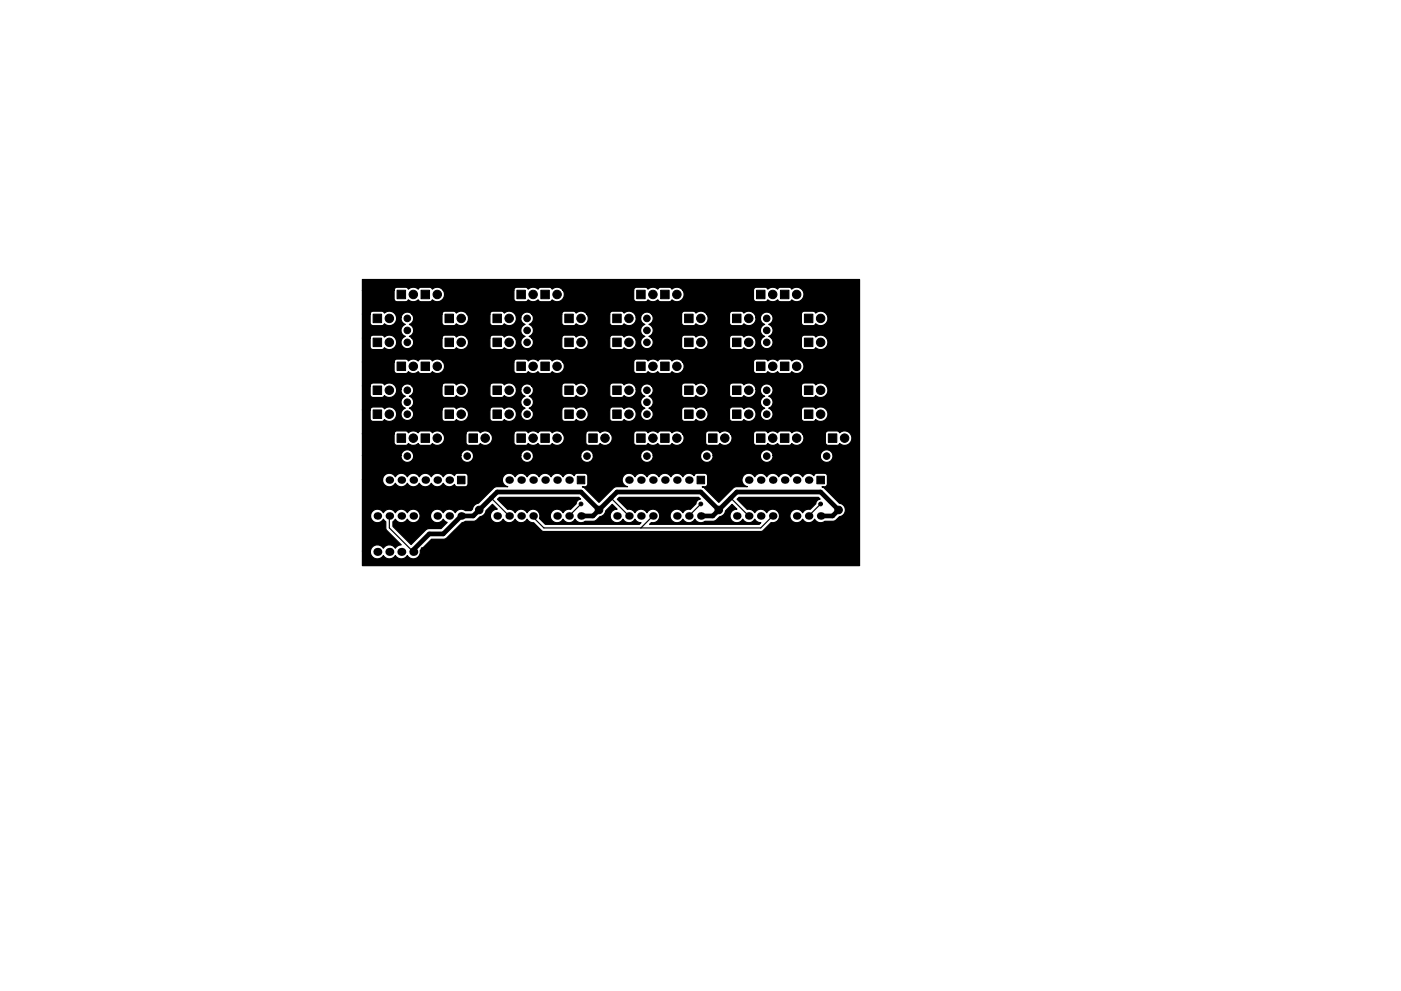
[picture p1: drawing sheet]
<svg xmlns="http://www.w3.org/2000/svg" width="297mm" height="210mm" viewBox="0 0 297 210" stroke-linecap="round" stroke-linejoin="round" font-family="sans-serif">
<g fill="#000">
<circle cx="91.4" cy="72.6" r=".7"/>
<circle cx="91.4" cy="67.6" r=".7"/>
<circle cx="91.4" cy="70.1" r=".7"/>
<circle cx="116.8" cy="72.6" r=".7"/>
<circle cx="116.8" cy="70.1" r=".7"/>
<circle cx="116.8" cy="67.6" r=".7"/>
<circle cx="142.2" cy="72.6" r=".7"/>
<circle cx="142.2" cy="70.1" r=".7"/>
<circle cx="142.2" cy="67.6" r=".7"/>
<circle cx="167.6" cy="70.1" r=".7"/>
<circle cx="167.6" cy="72.6" r=".7"/>
<circle cx="167.6" cy="67.6" r=".7"/>
<circle cx="91.4" cy="87.9" r=".7"/>
<circle cx="91.4" cy="96.8" r=".7"/>
<circle cx="91.4" cy="82.8" r=".7"/>
<circle cx="91.4" cy="85.3" r=".7"/>
<circle cx="104.1" cy="96.8" r=".7"/>
<circle cx="116.8" cy="85.3" r=".7"/>
<circle cx="116.8" cy="82.8" r=".7"/>
<circle cx="116.8" cy="96.8" r=".7"/>
<circle cx="116.8" cy="87.9" r=".7"/>
<circle cx="129.5" cy="96.8" r=".7"/>
<circle cx="142.2" cy="82.8" r=".7"/>
<circle cx="142.2" cy="87.9" r=".7"/>
<circle cx="142.2" cy="96.8" r=".7"/>
<circle cx="142.2" cy="85.3" r=".7"/>
<circle cx="154.9" cy="96.8" r=".7"/>
<circle cx="167.6" cy="87.9" r=".7"/>
<circle cx="167.6" cy="96.8" r=".7"/>
<circle cx="167.6" cy="85.3" r=".7"/>
<circle cx="167.6" cy="82.8" r=".7"/>
<circle cx="180.3" cy="96.8" r=".7"/>
<circle cx="80" cy="117.1" r=".85"/>
<circle cx="80" cy="101.8" r=".8"/>
<circle cx="80" cy="109.5" r=".8"/>
<circle cx="82.5" cy="101.8" r=".8"/>
<circle cx="82.5" cy="117.1" r=".85"/>
<circle cx="82.5" cy="109.5" r=".8"/>
<circle cx="85.1" cy="101.8" r=".8"/>
<circle cx="85.1" cy="117.1" r=".85"/>
<circle cx="85.1" cy="109.5" r=".8"/>
<circle cx="87.6" cy="101.8" r=".8"/>
<circle cx="87.6" cy="109.5" r=".8"/>
<circle cx="87.6" cy="117.1" r=".85"/>
<circle cx="90.2" cy="101.8" r=".8"/>
<circle cx="90.2" cy="109.5" r=".8"/>
<circle cx="92.7" cy="101.8" r=".8"/>
<circle cx="92.7" cy="109.5" r=".8"/>
<circle cx="95.2" cy="109.5" r=".8"/>
<circle cx="95.2" cy="101.8" r=".8"/>
<circle cx="97.8" cy="109.5" r=".8"/>
<circle cx="105.4" cy="109.5" r=".8"/>
<circle cx="105.4" cy="101.8" r=".8"/>
<circle cx="107.9" cy="109.5" r=".8"/>
<circle cx="107.9" cy="101.8" r=".8"/>
<circle cx="110.5" cy="109.5" r=".8"/>
<circle cx="110.5" cy="101.8" r=".8"/>
<circle cx="113" cy="101.8" r=".8"/>
<circle cx="113" cy="109.5" r=".8"/>
<circle cx="115.6" cy="101.8" r=".8"/>
<circle cx="115.6" cy="109.5" r=".8"/>
<circle cx="118.1" cy="109.5" r=".8"/>
<circle cx="118.1" cy="101.8" r=".8"/>
<circle cx="120.6" cy="109.5" r=".8"/>
<circle cx="120.6" cy="101.8" r=".8"/>
<circle cx="123.2" cy="109.5" r=".8"/>
<circle cx="130.8" cy="101.8" r=".8"/>
<circle cx="130.8" cy="109.5" r=".8"/>
<circle cx="133.3" cy="101.8" r=".8"/>
<circle cx="133.3" cy="109.5" r=".8"/>
<circle cx="135.9" cy="101.8" r=".8"/>
<circle cx="135.9" cy="109.5" r=".8"/>
<circle cx="138.4" cy="101.8" r=".8"/>
<circle cx="138.4" cy="109.5" r=".8"/>
<circle cx="141" cy="109.5" r=".8"/>
<circle cx="141" cy="101.8" r=".8"/>
<circle cx="143.5" cy="109.5" r=".8"/>
<circle cx="143.5" cy="101.8" r=".8"/>
<circle cx="146" cy="101.8" r=".8"/>
<circle cx="146" cy="109.5" r=".8"/>
<circle cx="148.6" cy="109.5" r=".8"/>
<circle cx="156.2" cy="101.8" r=".8"/>
<circle cx="156.2" cy="109.5" r=".8"/>
<circle cx="158.7" cy="109.5" r=".8"/>
<circle cx="158.7" cy="101.8" r=".8"/>
<circle cx="161.3" cy="109.5" r=".8"/>
<circle cx="161.3" cy="101.8" r=".8"/>
<circle cx="163.8" cy="101.8" r=".8"/>
<circle cx="163.8" cy="109.5" r=".8"/>
<circle cx="166.4" cy="101.8" r=".8"/>
<circle cx="166.4" cy="109.5" r=".8"/>
<circle cx="168.9" cy="109.5" r=".8"/>
<circle cx="168.9" cy="101.8" r=".8"/>
<circle cx="171.4" cy="109.5" r=".8"/>
<circle cx="171.4" cy="101.8" r=".8"/>
<circle cx="174" cy="109.5" r=".8"/>
</g>
<g fill="#000" stroke="#000" stroke-width=".21">
<path d="M79.1 66.7h1.8v1.8h-1.8zM79.1 71.7h1.8v1.8h-1.8zM84.2 76.8h1.8v1.8h-1.8zM84.2 61.6h1.8v1.8h-1.8zM89.3 76.8h1.8v1.8h-1.8zM89.3 61.6h1.8v1.8h-1.8zM94.4 71.7h1.7v1.8h-1.7zM94.4 66.7h1.7v1.8h-1.7zM104.5 66.7h1.8v1.8h-1.8zM104.5 71.7h1.8v1.8h-1.8zM109.6 76.8h1.8v1.8h-1.8zM109.6 61.6h1.8v1.8h-1.8z"/>
<path d="M114.7 76.8h1.8v1.8h-1.8zM114.7 61.6h1.8v1.8h-1.8zM119.8 71.7h1.7v1.8h-1.7zM119.8 66.7h1.7v1.8h-1.7zM129.9 66.7h1.8v1.8h-1.8zM129.9 71.7h1.8v1.8h-1.8zM135 76.8h1.8v1.8h-1.8zM135 61.6h1.8v1.8h-1.8zM140.1 76.8h1.8v1.8h-1.8zM140.1 61.6h1.8v1.8h-1.8zM145.2 71.7h1.7v1.8h-1.7zM145.2 66.7h1.7v1.8h-1.7z"/>
<path d="M155.3 66.7h1.8v1.8h-1.8zM155.3 71.7h1.8v1.8h-1.8zM160.4 76.8h1.8v1.8h-1.8zM160.4 61.6h1.8v1.8h-1.8zM165.5 76.8h1.8v1.8h-1.8zM165.5 61.6h1.8v1.8h-1.8zM170.6 71.7h1.7v1.8h-1.7zM170.6 66.7h1.7v1.8h-1.7zM79.1 81.9h1.8v1.8h-1.8zM79.1 87h1.8v1.8h-1.8zM84.2 92.1h1.8v1.8h-1.8zM89.3 92.1h1.8v1.8h-1.8z"/>
<path d="M94.4 87h1.7v1.8h-1.7zM94.4 81.9h1.7v1.8h-1.7zM99.4 92.1h1.8v1.8h-1.8zM104.5 81.9h1.8v1.8h-1.8zM104.5 87h1.8v1.8h-1.8zM109.6 92.1h1.8v1.8h-1.8zM114.7 92.1h1.8v1.8h-1.8zM119.8 87h1.7v1.8h-1.7zM119.8 81.9h1.7v1.8h-1.7zM124.8 92.1h1.8v1.8h-1.8zM129.9 81.9h1.8v1.8h-1.8zM129.9 87h1.8v1.8h-1.8z"/>
<path d="M135 92.1h1.8v1.8h-1.8zM140.1 92.1h1.8v1.8h-1.8zM145.2 87h1.7v1.8h-1.7zM145.2 81.9h1.7v1.8h-1.7zM150.2 92.1h1.8v1.8h-1.8zM155.3 81.9h1.8v1.8h-1.8zM155.3 87h1.8v1.8h-1.8zM160.4 92.1h1.8v1.8h-1.8zM165.5 92.1h1.8v1.8h-1.8zM170.6 87h1.7v1.8h-1.7zM170.6 81.9h1.7v1.8h-1.7zM175.6 92.1h1.8v1.8h-1.8z"/>
<path d="M89.3 116.2h1.7v1.7h-1.7zM97 101h1.6v1.6h-1.6zM122.4 101h1.6v1.6h-1.6zM147.8 101h1.6v1.6h-1.6zM173.2 101h1.6v1.6h-1.6z"/>
<circle cx="82.5" cy="67.6" r=".9"/>
<circle cx="82.5" cy="72.6" r=".9"/>
<circle cx="86.4" cy="72.6" r=".7"/>
<circle cx="86.4" cy="70.1" r=".7"/>
<circle cx="86.4" cy="67.6" r=".7"/>
<circle cx="87.6" cy="77.7" r=".9"/>
<circle cx="87.6" cy="62.5" r=".9"/>
<circle cx="92.7" cy="77.7" r=".9"/>
<circle cx="92.7" cy="62.5" r=".9"/>
<circle cx="97.8" cy="72.6" r=".9"/>
<circle cx="97.8" cy="67.6" r=".9"/>
<circle cx="107.9" cy="67.6" r=".9"/>
<circle cx="107.9" cy="72.6" r=".9"/>
<circle cx="111.8" cy="70.1" r=".7"/>
<circle cx="111.8" cy="72.6" r=".7"/>
<circle cx="111.8" cy="67.6" r=".7"/>
<circle cx="113" cy="77.7" r=".9"/>
<circle cx="113" cy="62.5" r=".9"/>
<circle cx="118.1" cy="62.5" r=".9"/>
<circle cx="118.1" cy="77.7" r=".9"/>
<circle cx="123.2" cy="67.6" r=".9"/>
<circle cx="123.2" cy="72.6" r=".9"/>
<circle cx="133.3" cy="72.6" r=".9"/>
<circle cx="133.3" cy="67.6" r=".9"/>
<circle cx="137.2" cy="70.1" r=".7"/>
<circle cx="137.2" cy="67.6" r=".7"/>
<circle cx="137.2" cy="72.6" r=".7"/>
<circle cx="138.4" cy="77.7" r=".9"/>
<circle cx="138.4" cy="62.5" r=".9"/>
<circle cx="143.5" cy="77.7" r=".9"/>
<circle cx="143.5" cy="62.5" r=".9"/>
<circle cx="148.6" cy="67.6" r=".9"/>
<circle cx="148.6" cy="72.6" r=".9"/>
<circle cx="158.7" cy="67.6" r=".9"/>
<circle cx="158.7" cy="72.6" r=".9"/>
<circle cx="162.6" cy="70.1" r=".7"/>
<circle cx="162.6" cy="67.6" r=".7"/>
<circle cx="162.6" cy="72.6" r=".7"/>
<circle cx="163.8" cy="62.5" r=".9"/>
<circle cx="163.8" cy="77.7" r=".9"/>
<circle cx="168.9" cy="77.7" r=".9"/>
<circle cx="168.9" cy="62.5" r=".9"/>
<circle cx="174" cy="67.6" r=".9"/>
<circle cx="174" cy="72.6" r=".9"/>
<circle cx="82.5" cy="82.8" r=".9"/>
<circle cx="82.5" cy="87.9" r=".9"/>
<circle cx="86.4" cy="96.8" r=".7"/>
<circle cx="86.4" cy="85.3" r=".7"/>
<circle cx="86.4" cy="82.8" r=".7"/>
<circle cx="86.4" cy="87.9" r=".7"/>
<circle cx="87.6" cy="93" r=".9"/>
<circle cx="92.7" cy="93" r=".9"/>
<circle cx="97.8" cy="87.9" r=".9"/>
<circle cx="97.8" cy="82.8" r=".9"/>
<circle cx="99.1" cy="96.8" r=".7"/>
<circle cx="102.9" cy="93" r=".9"/>
<circle cx="107.9" cy="82.8" r=".9"/>
<circle cx="107.9" cy="87.9" r=".9"/>
<circle cx="111.8" cy="82.8" r=".7"/>
<circle cx="111.8" cy="87.9" r=".7"/>
<circle cx="111.8" cy="85.3" r=".7"/>
<circle cx="111.8" cy="96.8" r=".7"/>
<circle cx="113" cy="93" r=".9"/>
<circle cx="118.1" cy="93" r=".9"/>
<circle cx="123.2" cy="82.8" r=".9"/>
<circle cx="123.2" cy="87.9" r=".9"/>
<circle cx="124.5" cy="96.8" r=".7"/>
<circle cx="128.3" cy="93" r=".9"/>
<circle cx="133.3" cy="87.9" r=".9"/>
<circle cx="133.3" cy="82.8" r=".9"/>
<circle cx="137.2" cy="85.3" r=".7"/>
<circle cx="137.2" cy="82.8" r=".7"/>
<circle cx="137.2" cy="96.8" r=".7"/>
<circle cx="137.2" cy="87.9" r=".7"/>
<circle cx="138.4" cy="93" r=".9"/>
<circle cx="143.5" cy="93" r=".9"/>
<circle cx="148.6" cy="82.8" r=".9"/>
<circle cx="148.6" cy="87.9" r=".9"/>
<circle cx="149.9" cy="96.8" r=".7"/>
<circle cx="153.7" cy="93" r=".9"/>
<circle cx="158.7" cy="82.8" r=".9"/>
<circle cx="158.7" cy="87.9" r=".9"/>
<circle cx="162.6" cy="82.8" r=".7"/>
<circle cx="162.6" cy="87.9" r=".7"/>
<circle cx="162.6" cy="96.8" r=".7"/>
<circle cx="162.6" cy="85.3" r=".7"/>
<circle cx="163.8" cy="93" r=".9"/>
<circle cx="168.9" cy="93" r=".9"/>
<circle cx="174" cy="82.8" r=".9"/>
<circle cx="174" cy="87.9" r=".9"/>
<circle cx="175.3" cy="96.8" r=".7"/>
<circle cx="179.1" cy="93" r=".9"/>
<circle cx="87.6" cy="113.3" r=".6"/>
<circle cx="101.6" cy="103.2" r=".8"/>
<circle cx="101.6" cy="108.2" r=".8"/>
<circle cx="107.2" cy="106.4" r=".4"/>
<circle cx="123.2" cy="106.9" r=".4"/>
<circle cx="127" cy="103.2" r=".8"/>
<circle cx="127" cy="108.2" r=".8"/>
<circle cx="132.6" cy="106.4" r=".4"/>
<circle cx="148.6" cy="106.9" r=".4"/>
<circle cx="152.4" cy="103.2" r=".8"/>
<circle cx="152.4" cy="108.2" r=".8"/>
<circle cx="174" cy="106.9" r=".4"/>
<circle cx="177.8" cy="103.2" r=".8"/>
<circle cx="177.8" cy="108.2" r=".8"/>
</g>
<path d="M82.5 109.5v2.5l5.1 5.1M104.1 105.7l3.8 3.8M113 109.5h.1M113 109.5v.2l2.3 2.3h46l2.5-2.5M123.2 106.9l-2.6 2.6M129.5 105.7l3.8 3.8M138.4 109.5l-2.5 2.5M148.6 106.9l-2.6 2.6M154.9 105.7l3.8 3.8M174 106.9l-2.6 2.6" fill="none" stroke="#000" stroke-width=".25"/>
<path d="M127 108.2l-3.8-3.8h-17.8l-5.1 5.1h-2.5l-3.8 3.8h-3l-3.4 3.4v.4M148.6 109.5h2.5l5.1-5.1h17.8l3.8 3.8-1.3 1.3h-2.5M152.4 108.2l-3.8-3.8h-17.8l-5.1 5.1h-2.5" fill="none" stroke="#000" stroke-width="1"/>
<path d="M105.5 105.9l.4-.4h16.8l.4 .4a1.03 1.03 0 0 0-.9 1l-1.2 1.2-1 .1-.6 .6a1.44 1.44 0 0 0-2.2-.4 1.44 1.44 0 0 0 0 2.2 1.44 1.44 0 0 0 2.2-.4 1.44 1.44 0 0 0 2.5 0 1.44 1.44 0 0 0 2.2 .4h1.9l.5-.3a1.48 1.48 0 0 1 1.2-.8l.4-.4 .3-.7 1.4-1.4 1 1a1.44 1.44 0 0 0-1.2 2.2 1.44 1.44 0 0 0 2.5 0 1.44 1.44 0 0 0 2.5 0l.6 .5 .7 .2-.3 .3h-20l-1.2-1.2a1.44 1.44 0 0 0-.8-1.8 1.44 1.44 0 0 0-1.8 .6 1.44 1.44 0 0 0-2.6 0l-.6-.6-1-.1zM130.9 105.9l.4-.4h16.8l.4 .4a1.03 1.03 0 0 0-.9 1l-1.2 1.2-1 .1-.6 .6a1.44 1.44 0 0 0-2.2-.4 1.44 1.44 0 0 0 0 2.2 1.44 1.44 0 0 0 2.2-.4 1.44 1.44 0 0 0 2.5 0 1.44 1.44 0 0 0 2.2 .4h1.9l.5-.3a1.48 1.48 0 0 1 1.2-.8l.4-.4 .3-.7 1.4-1.4 1 1a1.44 1.44 0 0 0-1.2 2.2 1.44 1.44 0 0 0 2.5 0 1.44 1.44 0 0 0 2.5 0l.6 .5 .7 .2-.3 .3h-23.3l.4-.3a1.44 1.44 0 0 0 1.7-1 1.44 1.44 0 0 0-.8-1.8 1.44 1.44 0 0 0-1.8 .7 1.44 1.44 0 0 0-2.6 0l-.6-.6-1-.1zM76.8 59.3h105.4v60.7h-105.4v-3.1h1.7v.3a1.49 1.49 0 0 0 1.2 1.3 1.49 1.49 0 0 0 1.6-.6 1.48 1.48 0 0 0 2.5 0 1.48 1.48 0 0 0 2.6 0 1.48 1.48 0 0 0 1.8 .6 1.48 1.48 0 0 0 .9-1.7l2.4-2.4h2.5l.6-.2 3.4-3.3 .7-.3h1.9l.5-.3a1.48 1.48 0 0 1 1.2-.8l.4-.4 .3-.7 1.4-1.4 1 1h-.1a1.44 1.44 0 0 0-1.1 2.3 1.44 1.44 0 0 0 2.5-.1 1.44 1.44 0 0 0 2.5 0 1.44 1.44 0 0 0 2.6 0l.6 .5 .7 .2 1.7 1.6 .5 .3h46l.5-.3 1.7-1.6a1.44 1.44 0 0 0 1.7-1 1.44 1.44 0 0 0-.8-1.8 1.44 1.44 0 0 0-1.8 .7 1.44 1.44 0 0 0-2.6 0l-.6-.6-1-.1-2.1-2.2 .4-.4h16.8l.4 .4a1.03 1.03 0 0 0-.9 1l-1.2 1.2-1 .1-.6 .6a1.44 1.44 0 0 0-2.2-.4 1.44 1.44 0 0 0 0 2.2 1.44 1.44 0 0 0 2.2-.4 1.44 1.44 0 0 0 2.5 0 1.44 1.44 0 0 0 2.2 .4l2.1-.1 1-.9h.2a1.44 1.44 0 0 0 1-1.5 1.44 1.44 0 0 0-1.2-1.3l-3.2-3.2-.5-.3h.5a.64 .64 0 0 0 .6-.7v-1.7l-.3-.4-2-.1-.4 .2-.1 .3a1.44 1.44 0 0 0-2.4 .3 1.44 1.44 0 0 0-2.6 0 1.44 1.44 0 0 0-2.5 0 1.44 1.44 0 0 0-2.5 0 1.44 1.44 0 0 0-2.6 0 1.44 1.44 0 0 0-2.4-.2 1.44 1.44 0 0 0 .9 2.3l-2.3-.1-.6 .2-3.2 3.2-3-3-.5-.3 .7-.1 .4-.3v-1.9a.64 .64 0 0 0-.6-.6h-1.7l-.4 .2-.1 .3-.2-.2a1.44 1.44 0 0 0-2.2 .5 1.44 1.44 0 0 0-2.6 0 1.44 1.44 0 0 0-2.5 0 1.44 1.44 0 0 0-2.5 0 1.44 1.44 0 0 0-2.6 0 1.44 1.44 0 0 0-2.4-.2 1.44 1.44 0 0 0 .9 2.3l-2.3-.1-.6 .2-3.2 3.2-3-3-.5-.3 .7-.1 .4-.3v-1.9a.64 .64 0 0 0-.6-.6h-1.7l-.4 .2-.1 .3-.2-.2a1.44 1.44 0 0 0-2.2 .5 1.44 1.44 0 0 0-2.6 0 1.44 1.44 0 0 0-2.5 0 1.44 1.44 0 0 0-2.5 0 1.44 1.44 0 0 0-2.6 0 1.44 1.44 0 0 0-2.4-.2 1.44 1.44 0 0 0 .9 2.3l-2.3-.1-.6 .2-3.4 3.4-.7 .3-.8 1.2h-1.2a1.44 1.44 0 0 0-2.2 .5 1.44 1.44 0 0 0-2.5 0 1.44 1.44 0 0 0-2.2-.4 1.44 1.44 0 0 0 0 2.2 1.44 1.44 0 0 0 2.2-.4l.3 .4 .5 .2-1.3 1.3-2.9 .1-3.4 3.3-3.9-3.8v-1l.5-.5 .2 .2a1.44 1.44 0 0 0 2.4-.2 1.44 1.44 0 0 0 2.1 .4 1.44 1.44 0 0 0 0-2.2 1.44 1.44 0 0 0-2.1 .4 1.44 1.44 0 0 0-2.6 0 1.44 1.44 0 0 0-2.5 0 1.44 1.44 0 0 0-2.2-.4 1.44 1.44 0 0 0 0 2.2 1.44 1.44 0 0 0 2.2-.4l.5 .5 .1 1.7 3.2 3.2-.7 .2-.6 .5a1.48 1.48 0 0 0-2.5 0 1.49 1.49 0 0 0-1.6-.7 1.49 1.49 0 0 0-1.2 1.3h-1.7v-15.2h4.3v.3a1.44 1.44 0 0 0 1.2 1.3 1.44 1.44 0 0 0 1.5-.8 1.44 1.44 0 0 0 2.6 0 1.44 1.44 0 0 0 2.5 0 1.44 1.44 0 0 0 2.5 0 1.44 1.44 0 0 0 2.6 0 1.44 1.44 0 0 0 2.4 .3l.1 .3 .4 .2 2-.1 .3-.4v-1.8a.64 .64 0 0 0-.6-.6h-1.7l-.4 .2-.1 .3-.2-.2a1.44 1.44 0 0 0-2.2 .5 1.44 1.44 0 0 0-2.6 0 1.44 1.44 0 0 0-2.5 0 1.44 1.44 0 0 0-2.5 0 1.44 1.44 0 0 0-2.6 0 1.44 1.44 0 0 0-1.5-.8 1.44 1.44 0 0 0-1.2 1.3h-4.3v-5.1h8.2v.3a1.34 1.34 0 0 0 1.5 1.2 1.34 1.34 0 0 0 1.2-1.5h10v.3a1.34 1.34 0 0 0 1.5 1.2 1.34 1.34 0 0 0 1.2-1.5h10v.3a1.34 1.34 0 0 0 1.5 1.2 1.34 1.34 0 0 0 1.2-1.5h10v.3a1.34 1.34 0 0 0 1.5 1.2 1.34 1.34 0 0 0 1.2-1.5h10v.3a1.34 1.34 0 0 0 1.5 1.2 1.34 1.34 0 0 0 1.2-1.5h10v.3a1.34 1.34 0 0 0 1.5 1.2 1.34 1.34 0 0 0 1.2-1.5h10v.3a1.34 1.34 0 0 0 1.5 1.2 1.34 1.34 0 0 0 1.2-1.5h10v.3a1.34 1.34 0 0 0 2.1 1 1.34 1.34 0 0 0 0-2.3 1.34 1.34 0 0 0-2.1 1h-10l-.1-.2a1.34 1.34 0 0 0-1.4-1 1.34 1.34 0 0 0-1.2 1.2h-10l-.1-.2a1.34 1.34 0 0 0-1.4-1 1.34 1.34 0 0 0-1.2 1.2h-10l-.1-.2a1.34 1.34 0 0 0-1.4-1 1.34 1.34 0 0 0-1.2 1.2h-10l-.1-.2a1.34 1.34 0 0 0-1.4-1 1.34 1.34 0 0 0-1.2 1.2h-10l-.1-.2a1.34 1.34 0 0 0-1.4-1 1.34 1.34 0 0 0-1.2 1.2h-10l-.1-.2a1.34 1.34 0 0 0-1.4-1 1.34 1.34 0 0 0-1.2 1.2h-10l-.1-.2a1.34 1.34 0 0 0-1.4-1 1.34 1.34 0 0 0-1.2 1.2h-8.2v-4.5h6.8v1.8a.64 .64 0 0 0 .6 .6h1.9l.5-.4a1.52 1.52 0 0 0 2.1 0l.2 .3 .4 .1h1.9l.5-.3a1.54 1.54 0 0 0 2.1-.1 1.54 1.54 0 0 0 .2-2h4.8v1.8a.64 .64 0 0 0 .6 .6h2l.4-.4a1.54 1.54 0 0 0 2.1 0 1.54 1.54 0 0 0 .2-2h4.9v1.8a.64 .64 0 0 0 .6 .6h1.9l.5-.4a1.52 1.52 0 0 0 2.1 0l.2 .3 .4 .1h1.9l.5-.3a1.54 1.54 0 0 0 2.1-.1 1.54 1.54 0 0 0 .2-2h4.8v1.8a.64 .64 0 0 0 .6 .6h2l.4-.4a1.54 1.54 0 0 0 2.1 0 1.54 1.54 0 0 0 .2-2h4.9v1.8a.64 .64 0 0 0 .6 .6h1.9l.5-.4a1.52 1.52 0 0 0 2.1 0l.2 .3 .4 .1h1.9l.5-.3a1.54 1.54 0 0 0 2.1-.1 1.54 1.54 0 0 0 .2-2h4.8v1.8a.64 .64 0 0 0 .6 .6h2l.4-.4a1.54 1.54 0 0 0 2.1 0 1.54 1.54 0 0 0 .2-2h4.9v1.8a.64 .64 0 0 0 .6 .6h1.9l.5-.4a1.52 1.52 0 0 0 2.1 0l.2 .3 .4 .1h1.9l.5-.3a1.54 1.54 0 0 0 2.1-.1 1.54 1.54 0 0 0 .2-2h4.8v1.8a.64 .64 0 0 0 .6 .6h2l.4-.4a1.54 1.54 0 0 0 2.2-.1 1.54 1.54 0 0 0 0-2.1 1.54 1.54 0 0 0-2.2-.1l-.4-.4h-2a.64 .64 0 0 0-.6 .7l-4.9-.1a1.53 1.53 0 0 0-2.2-.2l-.3-.3-.3-.1h-2l-.5 .4a1.53 1.53 0 0 0-2 0l-.5-.4h-1.9a.64 .64 0 0 0-.6 .7l-4.9-.1a1.53 1.53 0 0 0-2.3-.2l-.4-.4h-2a.64 .64 0 0 0-.6 .7l-4.9-.1a1.53 1.53 0 0 0-2.2-.2l-.3-.3-.3-.1h-2l-.5 .4a1.53 1.53 0 0 0-2 0l-.5-.4h-1.9a.64 .64 0 0 0-.6 .7l-4.9-.1a1.53 1.53 0 0 0-2.3-.2l-.4-.4h-2a.64 .64 0 0 0-.6 .7l-4.9-.1a1.53 1.53 0 0 0-2.2-.2l-.3-.3-.3-.1h-2l-.5 .4a1.53 1.53 0 0 0-2 0l-.5-.4h-1.9a.64 .64 0 0 0-.6 .7l-4.9-.1a1.53 1.53 0 0 0-2.3-.2l-.4-.4h-2a.64 .64 0 0 0-.6 .7l-4.9-.1a1.53 1.53 0 0 0-2.2-.2l-.3-.3-.3-.1h-2l-.5 .4a1.53 1.53 0 0 0-2 0l-.5-.4h-1.9a.64 .64 0 0 0-.6 .7h-6.8v-5.1h1.7v1.8a.64 .64 0 0 0 .6 .6h1.9l.5-.4a1.54 1.54 0 0 0 2.2 0 1.54 1.54 0 0 0 0-2.2 1.54 1.54 0 0 0-2.2 0l-.5-.4-1.9-.1a.64 .64 0 0 0-.6 .7h-1.7v-5.1h1.7v1.8a.64 .64 0 0 0 .6 .6h1.9l.5-.4a1.54 1.54 0 0 0 1.7 .3 1.54 1.54 0 0 0 .9-1.5h.9l.2 .7 .7 .7a1.34 1.34 0 0 0-.9 1.2 1.34 1.34 0 0 0 .9 1.3 1.34 1.34 0 0 0-.7 1.9 1.34 1.34 0 0 0 1.9 .5 1.34 1.34 0 0 0 .2-2h6.4v1.8a.64 .64 0 0 0 .7 .6h1.9l.4-.4a1.54 1.54 0 0 0 2.1 0 1.54 1.54 0 0 0 .2-2h4.9v1.8a.64 .64 0 0 0 .6 .6h1.9l.5-.4a1.54 1.54 0 0 0 2.2 0 1.54 1.54 0 0 0 0-2.2 1.54 1.54 0 0 0-2.2 0l-.5-.4-1.9-.1a.64 .64 0 0 0-.6 .7l-4.9-.1a1.53 1.53 0 0 0-2.3-.1l-.4-.4-1.9-.1a.64 .64 0 0 0-.7 .7h-6.4l-.5-.4a1.34 1.34 0 0 0 .9-1.3 1.34 1.34 0 0 0-.9-1.2 1.33 1.33 0 0 0 .5-2.2h6.4v1.8a.64 .64 0 0 0 .7 .6h1.9l.4-.4a1.54 1.54 0 0 0 2.1 .1 1.54 1.54 0 0 0 .2-2.1h4.9v1.8a.64 .64 0 0 0 .6 .6h1.9l.5-.4a1.54 1.54 0 0 0 1.7 .3 1.54 1.54 0 0 0 .9-1.5h.9l.2 .7 .7 .7a1.34 1.34 0 0 0-.9 1.2 1.34 1.34 0 0 0 .9 1.3 1.34 1.34 0 0 0-.7 1.9 1.34 1.34 0 0 0 1.9 .5 1.34 1.34 0 0 0 .2-2h6.4v1.8a.64 .64 0 0 0 .7 .6h1.9l.4-.4a1.54 1.54 0 0 0 2.1 0 1.54 1.54 0 0 0 .2-2h4.9v1.8a.64 .64 0 0 0 .6 .6h1.9l.5-.4a1.54 1.54 0 0 0 2.2 0 1.54 1.54 0 0 0 0-2.2 1.54 1.54 0 0 0-2.2 0l-.5-.4-1.9-.1a.64 .64 0 0 0-.6 .7l-4.9-.1a1.53 1.53 0 0 0-2.3-.1l-.4-.4-1.9-.1a.64 .64 0 0 0-.7 .7h-6.4l-.5-.4a1.34 1.34 0 0 0 .9-1.3 1.34 1.34 0 0 0-.9-1.2 1.33 1.33 0 0 0 .5-2.2h6.4v1.8a.64 .64 0 0 0 .7 .6h1.9l.4-.4a1.54 1.54 0 0 0 2.1 .1 1.54 1.54 0 0 0 .2-2.1h4.9v1.8a.64 .64 0 0 0 .6 .6h1.9l.5-.4a1.54 1.54 0 0 0 1.7 .3 1.54 1.54 0 0 0 .9-1.5h.9l.2 .7 .7 .7a1.34 1.34 0 0 0-.9 1.2 1.34 1.34 0 0 0 .9 1.3 1.34 1.34 0 0 0-.7 1.9 1.34 1.34 0 0 0 1.9 .5 1.34 1.34 0 0 0 .2-2h6.4v1.8a.64 .64 0 0 0 .7 .6h1.9l.4-.4a1.54 1.54 0 0 0 2.1 0 1.54 1.54 0 0 0 .2-2h4.9v1.8a.64 .64 0 0 0 .6 .6h1.9l.5-.4a1.54 1.54 0 0 0 2.2 0 1.54 1.54 0 0 0 0-2.2 1.54 1.54 0 0 0-2.2 0l-.5-.4-1.9-.1a.64 .64 0 0 0-.6 .7l-4.9-.1a1.53 1.53 0 0 0-2.3-.1l-.4-.4-1.9-.1a.64 .64 0 0 0-.7 .7h-6.4l-.5-.4a1.34 1.34 0 0 0 .9-1.3 1.34 1.34 0 0 0-.9-1.2 1.33 1.33 0 0 0 .5-2.2h6.4v1.8a.64 .64 0 0 0 .7 .6h1.9l.4-.4a1.54 1.54 0 0 0 2.1 .1 1.54 1.54 0 0 0 .2-2.1h4.9v1.8a.64 .64 0 0 0 .6 .6h1.9l.5-.4a1.54 1.54 0 0 0 1.7 .3 1.54 1.54 0 0 0 .9-1.5h.9l.2 .7 .7 .7a1.34 1.34 0 0 0-.9 1.2 1.34 1.34 0 0 0 .9 1.3 1.34 1.34 0 0 0-.7 1.9 1.34 1.34 0 0 0 1.9 .5 1.34 1.34 0 0 0 .2-2h6.4v1.8a.64 .64 0 0 0 .7 .6h1.9l.4-.4a1.54 1.54 0 0 0 2.2 0 1.54 1.54 0 0 0 0-2.2 1.54 1.54 0 0 0-2.2 0l-.4-.4-1.9-.1a.64 .64 0 0 0-.7 .7h-6.4l-.5-.4a1.34 1.34 0 0 0 .9-1.3 1.34 1.34 0 0 0-.9-1.2 1.33 1.33 0 0 0 .5-2.2h6.4v1.8a.64 .64 0 0 0 .7 .6h1.9l.4-.4a1.54 1.54 0 0 0 2.2 0 1.54 1.54 0 0 0 0-2.2 1.54 1.54 0 0 0-2.2 0l-.4-.4h-1.9a.64 .64 0 0 0-.7 .6h-6.4l-.1-.1a1.34 1.34 0 0 0-2.2 .9l-.9-.1a1.54 1.54 0 0 0-1-1.2 1.54 1.54 0 0 0-1.6 .3l-.5-.4h-1.9a.64 .64 0 0 0-.6 .6l-4.9-.1a1.53 1.53 0 0 0-2.3-.1l-.4-.4h-1.9a.64 .64 0 0 0-.7 .6h-6.4l-.1-.1a1.34 1.34 0 0 0-2.2 .9l-.9-.1a1.54 1.54 0 0 0-1-1.2 1.54 1.54 0 0 0-1.6 .3l-.5-.4h-1.9a.64 .64 0 0 0-.6 .6l-4.9-.1a1.53 1.53 0 0 0-2.3-.1l-.4-.4h-1.9a.64 .64 0 0 0-.7 .6h-6.4l-.1-.1a1.34 1.34 0 0 0-2.2 .9l-.9-.1a1.54 1.54 0 0 0-1-1.2 1.54 1.54 0 0 0-1.6 .3l-.5-.4h-1.9a.64 .64 0 0 0-.6 .6l-4.9-.1a1.53 1.53 0 0 0-2.3-.1l-.4-.4h-1.9a.64 .64 0 0 0-.7 .6h-6.4l-.1-.1a1.34 1.34 0 0 0-2.2 .9l-.9-.1a1.54 1.54 0 0 0-1-1.2 1.54 1.54 0 0 0-1.6 .3l-.5-.4h-1.9a.64 .64 0 0 0-.6 .6h-1.7v-5.1h6.8v1.8a.64 .64 0 0 0 .6 .7l1.9-.1 .5-.4a1.52 1.52 0 0 0 2.1 0l.2 .3 .4 .2 1.9-.1 .5-.3a1.54 1.54 0 0 0 2.1-.1 1.54 1.54 0 0 0 .2-2h15v1.8a.64 .64 0 0 0 .6 .7l1.9-.1 .5-.4a1.52 1.52 0 0 0 2.1 0l.2 .3 .4 .2 1.9-.1 .5-.3a1.54 1.54 0 0 0 2.1-.1 1.54 1.54 0 0 0 .2-2h15v1.8a.64 .64 0 0 0 .6 .7l1.9-.1 .5-.4a1.52 1.52 0 0 0 2.1 0l.2 .3 .4 .2 1.9-.1 .5-.3a1.54 1.54 0 0 0 2.1-.1 1.54 1.54 0 0 0 .2-2h15v1.8a.64 .64 0 0 0 .6 .7l1.9-.1 .5-.4a1.52 1.52 0 0 0 2.1 0l.2 .3 .4 .2 1.9-.1 .5-.3a1.54 1.54 0 0 0 2.2-.1 1.54 1.54 0 0 0-.1-2.2 1.54 1.54 0 0 0-2.1 0l-.3-.3-.3-.1h-2l-.5 .3a1.53 1.53 0 0 0-2 .1l-.5-.4h-1.9a.64 .64 0 0 0-.6 .6l-15.1-.1a1.53 1.53 0 0 0-2.2-.1l-.3-.3-.3-.1h-2l-.5 .3a1.53 1.53 0 0 0-2 .1l-.5-.4h-1.9a.64 .64 0 0 0-.6 .6l-15.1-.1a1.53 1.53 0 0 0-2.2-.1l-.3-.3-.3-.1h-2l-.5 .3a1.53 1.53 0 0 0-2 .1l-.5-.4h-1.9a.64 .64 0 0 0-.6 .6l-15.1-.1a1.53 1.53 0 0 0-2.2-.1l-.3-.3-.3-.1h-2l-.5 .3a1.53 1.53 0 0 0-2 .1l-.5-.4h-1.9a.64 .64 0 0 0-.6 .6h-6.8v-5.1h1.7v1.8a.64 .64 0 0 0 .6 .7h1.9l.5-.4a1.54 1.54 0 0 0 2.2-.1 1.54 1.54 0 0 0 0-2.1 1.54 1.54 0 0 0-2.2-.1l-.5-.4h-1.9a.64 .64 0 0 0-.6 .6h-1.7v-5h1.7v1.8a.64 .64 0 0 0 .6 .6h1.9l.5-.4a1.54 1.54 0 0 0 1.7 .2 1.54 1.54 0 0 0 .9-1.5h.9l.2 .8 .7 .6a1.34 1.34 0 0 0-.9 1.3 1.34 1.34 0 0 0 .9 1.3 1.34 1.34 0 0 0-.7 1.8 1.34 1.34 0 0 0 1.9 .5 1.34 1.34 0 0 0 .2-2h6.4v1.8a.64 .64 0 0 0 .7 .7h1.9l.4-.4a1.54 1.54 0 0 0 2.1 0 1.54 1.54 0 0 0 .2-2.1h4.9v1.8a.64 .64 0 0 0 .6 .7h1.9l.5-.4a1.54 1.54 0 0 0 2.2-.1 1.54 1.54 0 0 0 0-2.1 1.54 1.54 0 0 0-2.2-.1l-.5-.4h-1.9a.64 .64 0 0 0-.6 .6h-4.9a1.53 1.53 0 0 0-2.3-.2l-.4-.4h-1.9a.64 .64 0 0 0-.7 .6h-6.4l-.5-.3a1.34 1.34 0 0 0 .9-1.3 1.34 1.34 0 0 0-.9-1.3 1.33 1.33 0 0 0 .5-2.1h6.4v1.8a.64 .64 0 0 0 .7 .6h1.9l.4-.4a1.54 1.54 0 0 0 2.1 0 1.54 1.54 0 0 0 .2-2h4.9v1.8a.64 .64 0 0 0 .6 .6h1.9l.5-.4a1.54 1.54 0 0 0 1.7 .2 1.54 1.54 0 0 0 .9-1.5h.9l.2 .8 .7 .6a1.34 1.34 0 0 0-.9 1.3 1.34 1.34 0 0 0 .9 1.3 1.34 1.34 0 0 0-.7 1.8 1.34 1.34 0 0 0 1.9 .5 1.34 1.34 0 0 0 .2-2h6.4v1.8a.64 .64 0 0 0 .7 .7h1.9l.4-.4a1.54 1.54 0 0 0 2.1 0 1.54 1.54 0 0 0 .2-2.1h4.9v1.8a.64 .64 0 0 0 .6 .7h1.9l.5-.4a1.54 1.54 0 0 0 2.2-.1 1.54 1.54 0 0 0 0-2.1 1.54 1.54 0 0 0-2.2-.1l-.5-.4h-1.9a.64 .64 0 0 0-.6 .6h-4.9a1.53 1.53 0 0 0-2.3-.2l-.4-.4h-1.9a.64 .64 0 0 0-.7 .6h-6.4l-.5-.3a1.34 1.34 0 0 0 .9-1.3 1.34 1.34 0 0 0-.9-1.3 1.33 1.33 0 0 0 .5-2.1h6.4v1.8a.64 .64 0 0 0 .7 .6h1.9l.4-.4a1.54 1.54 0 0 0 2.1 0 1.54 1.54 0 0 0 .2-2h4.9v1.8a.64 .64 0 0 0 .6 .6h1.9l.5-.4a1.54 1.54 0 0 0 1.7 .2 1.54 1.54 0 0 0 .9-1.5h.9l.2 .8 .7 .6a1.34 1.34 0 0 0-.9 1.3 1.34 1.34 0 0 0 .9 1.3 1.34 1.34 0 0 0-.7 1.8 1.34 1.34 0 0 0 1.9 .5 1.34 1.34 0 0 0 .2-2h6.4v1.8a.64 .64 0 0 0 .7 .7h1.9l.4-.4a1.54 1.54 0 0 0 2.1 0 1.54 1.54 0 0 0 .2-2.1h4.9v1.8a.64 .64 0 0 0 .6 .7h1.9l.5-.4a1.54 1.54 0 0 0 2.2-.1 1.54 1.54 0 0 0 0-2.1 1.54 1.54 0 0 0-2.2-.1l-.5-.4h-1.9a.64 .64 0 0 0-.6 .6h-4.9a1.53 1.53 0 0 0-2.3-.2l-.4-.4h-1.9a.64 .64 0 0 0-.7 .6h-6.4l-.5-.3a1.34 1.34 0 0 0 .9-1.3 1.34 1.34 0 0 0-.9-1.3 1.33 1.33 0 0 0 .5-2.1h6.4v1.8a.64 .64 0 0 0 .7 .6h1.9l.4-.4a1.54 1.54 0 0 0 2.1 0 1.54 1.54 0 0 0 .2-2h4.9v1.8a.64 .64 0 0 0 .6 .6h1.9l.5-.4a1.54 1.54 0 0 0 1.7 .2 1.54 1.54 0 0 0 .9-1.5h.9l.2 .8 .7 .6a1.34 1.34 0 0 0-.9 1.3 1.34 1.34 0 0 0 .9 1.3 1.34 1.34 0 0 0-.7 1.8 1.34 1.34 0 0 0 1.9 .5 1.34 1.34 0 0 0 .2-2h6.4v1.8a.64 .64 0 0 0 .7 .7h1.9l.4-.4a1.54 1.54 0 0 0 2.2-.1 1.54 1.54 0 0 0 0-2.1 1.54 1.54 0 0 0-2.2-.1l-.4-.4h-1.9a.64 .64 0 0 0-.7 .6h-6.4l-.5-.3a1.34 1.34 0 0 0 .9-1.3 1.34 1.34 0 0 0-.9-1.3 1.33 1.33 0 0 0 .5-2.1h6.4v1.8a.64 .64 0 0 0 .7 .6h1.9l.4-.4a1.54 1.54 0 0 0 2.2-.1 1.54 1.54 0 0 0 0-2.1 1.54 1.54 0 0 0-2.2-.1l-.4-.4h-1.9a.64 .64 0 0 0-.7 .7h-6.4l-.1-.2a1.34 1.34 0 0 0-2.2 .9h-.9a1.54 1.54 0 0 0-1-1.3 1.54 1.54 0 0 0-1.6 .3l-.5-.4h-1.9a.64 .64 0 0 0-.6 .7l-4.9-.1a1.53 1.53 0 0 0-2.3-.2l-.4-.4h-1.9a.64 .64 0 0 0-.7 .7h-6.4l-.1-.2a1.34 1.34 0 0 0-2.2 .9h-.9a1.54 1.54 0 0 0-1-1.3 1.54 1.54 0 0 0-1.6 .3l-.5-.4h-1.9a.64 .64 0 0 0-.6 .7l-4.9-.1a1.53 1.53 0 0 0-2.3-.2l-.4-.4h-1.9a.64 .64 0 0 0-.7 .7h-6.4l-.1-.2a1.34 1.34 0 0 0-2.2 .9h-.9a1.54 1.54 0 0 0-1-1.3 1.54 1.54 0 0 0-1.6 .3l-.5-.4h-1.9a.64 .64 0 0 0-.6 .7l-4.9-.1a1.53 1.53 0 0 0-2.3-.2l-.4-.4h-1.9a.64 .64 0 0 0-.7 .7h-6.4l-.1-.2a1.34 1.34 0 0 0-2.2 .9h-.9a1.54 1.54 0 0 0-1-1.3 1.54 1.54 0 0 0-1.6 .3l-.5-.4h-1.9a.64 .64 0 0 0-.6 .7h-1.7v-5.1h6.8v1.8a.64 .64 0 0 0 .6 .6h1.9l.5-.4a1.52 1.52 0 0 0 2.1 0l.2 .3 .4 .1h1.9l.5-.3a1.54 1.54 0 0 0 2.1-.1 1.54 1.54 0 0 0 .2-2h15v1.8a.64 .64 0 0 0 .6 .6h1.9l.5-.4a1.52 1.52 0 0 0 2.1 0l.2 .3 .4 .1h1.9l.5-.3a1.54 1.54 0 0 0 2.1-.1 1.54 1.54 0 0 0 .2-2h15v1.8a.64 .64 0 0 0 .6 .6h1.9l.5-.4a1.52 1.52 0 0 0 2.1 0l.2 .3 .4 .1h1.9l.5-.3a1.54 1.54 0 0 0 2.1-.1 1.54 1.54 0 0 0 .2-2h15v1.8a.64 .64 0 0 0 .6 .6h1.9l.5-.4a1.52 1.52 0 0 0 2.1 0l.2 .3 .4 .1h1.9l.5-.3a1.54 1.54 0 0 0 2.2-.2 1.54 1.54 0 0 0-.1-2.1 1.54 1.54 0 0 0-2.1 0l-.3-.4-.3-.1-2 .1-.5 .3a1.53 1.53 0 0 0-2 .1l-.5-.4-1.9-.1a.64 .64 0 0 0-.6 .7l-15.1-.1a1.53 1.53 0 0 0-2.2-.1l-.3-.4-.3-.1-2 .1-.5 .3a1.53 1.53 0 0 0-2 .1l-.5-.4-1.9-.1a.64 .64 0 0 0-.6 .7l-15.1-.1a1.53 1.53 0 0 0-2.2-.1l-.3-.4-.3-.1-2 .1-.5 .3a1.53 1.53 0 0 0-2 .1l-.5-.4-1.9-.1a.64 .64 0 0 0-.6 .7l-15.1-.1a1.53 1.53 0 0 0-2.2-.1l-.3-.4-.3-.1-2 .1-.5 .3a1.53 1.53 0 0 0-2 .1l-.5-.4-1.9-.1a.64 .64 0 0 0-.6 .7h-6.8z" fill="#000" stroke="#000" stroke-width=".25"/>
</svg>
